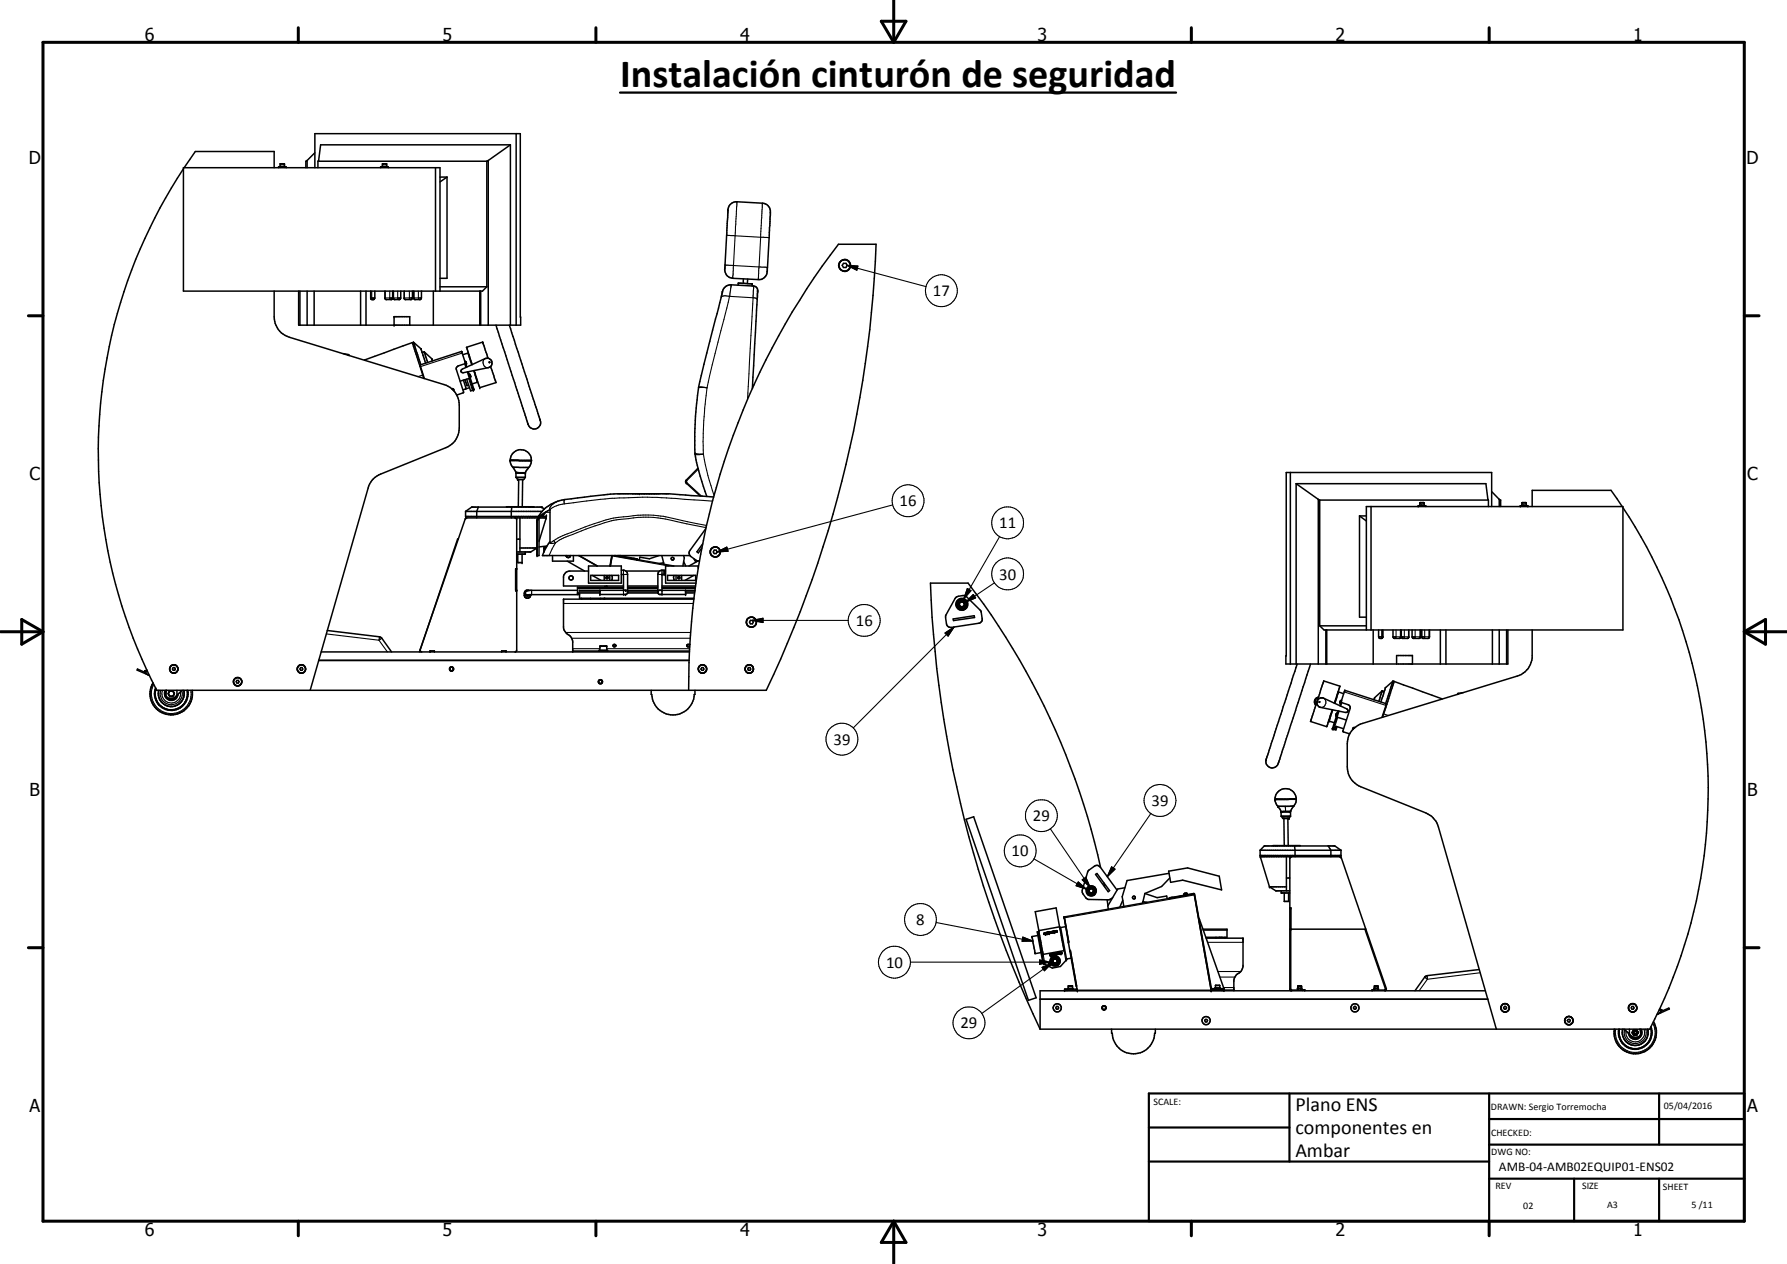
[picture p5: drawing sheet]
<svg xmlns="http://www.w3.org/2000/svg" width="420mm" height="297mm" viewBox="0 0 420 297" stroke-linecap="round" stroke-linejoin="round" font-family="sans-serif">
<defs><g id="words">
<text font-size="9.4" x="145.8" y="20.4">Instalación cinturón de seguridad</text>
<g font-size="4.7">
<text x="304.6" y="261.2">Plano ENS</text>
<text x="304.6" y="266.6">componentes en</text>
<text x="304.6" y="272">Ambar</text>
</g>
<g font-size="4.2">
<text x="34" y="9.6">6</text>
<text x="104" y="9.6">5</text>
<text x="174" y="9.6">4</text>
<text x="244" y="9.6">3</text>
<text x="314" y="9.6">2</text>
<text x="384" y="9.6">1</text>
<text x="6.8" y="38.7">D</text>
<text x="410.6" y="38.7">D</text>
<text x="7" y="112.9">C</text>
<text x="410.8" y="112.9">C</text>
<text x="7" y="187.1">B</text>
<text x="410.8" y="187.1">B</text>
<text x="7" y="261.4">A</text>
<text x="410.8" y="261.4">A</text>
<text x="34" y="290.4">6</text>
<text x="104" y="290.4">5</text>
<text x="174" y="290.4">4</text>
<text x="244" y="290.4">3</text>
<text x="314" y="290.4">2</text>
<text x="384" y="290.4">1</text>
</g>
<g font-size="3.9">
<text x="219.3" y="69.6">17</text>
<text x="211.5" y="119">16</text>
<text x="234.9" y="124.2">11</text>
<text x="234.9" y="136.2">30</text>
<text x="201.2" y="147.1">16</text>
<text x="196" y="175">39</text>
<text x="270.8" y="189.4">39</text>
<text x="242.9" y="193">29</text>
<text x="237.9" y="201.2">10</text>
<text x="215.4" y="217.3">8</text>
<text x="208.4" y="227.4">10</text>
<text x="225.8" y="241.6">29</text>
</g>
<text font-size="3.1" x="352.4" y="275.1">AMB-04-AMB02EQUIP01-ENS02</text>
<g font-size="2.4">
<text x="271.2" y="259.7">SCALE:</text>
<text x="350.6" y="260.8">DRAWN: Sergio Torremocha</text>
<text x="391.2" y="260.6">05/04/2016</text>
<text x="350.6" y="267">CHECKED:</text>
<text x="350.6" y="271.4">DWG NO:</text>
<text x="351.6" y="279.3">REV</text>
<text x="372" y="279.4">SIZE</text>
<text x="391" y="279.6">SHEET</text>
<text x="358.1" y="284.1">02</text>
<text x="377.9" y="283.8">A3</text>
<text x="397.7" y="283.8">5 /11</text>
</g>
</g></defs>
<g fill="none" stroke="#000" stroke-width=".35">
<path d="M43.1 39.7a120.8 120.8 0 0 0-6.2 122.5h143.3a266.9 266.9 0 0 0 25.8-104.8h-8.9a170.5 170.5 0 0 0-35.2 104.8M43.3 39.4l2.6-3.8h18.6v3.8M65.5 39.4v-.2h1.8v.2M65.8 39.1h1.2v.1M65.9 38.5h.1M66.9 39.1l-.1-.6h-.9l-.1 .7M72.2 37.7v1.7M74 39.4v-8h48.3l.1 45h-52.2v-8M74 35.9l-2.1 2v1.5M89.5 39.4v-.2h1.8v.2M89.8 39.2v-.1h1.2v.1M89.9 38.5h1v.6"/>
<path d="M89.9 38.5v.6M90 38.5h-.1M90.8 38.5h.1M102.4 39.4v29M114.5 37.9v29.5M114.8 37.7l-.2 .2h-39.9v1.5M114.8 37.7v38.7M120 34v42.4M120 34l-5.2 3.7M120 34h-44.6l-.6 3.9M121.4 31.4v45M103.5 41.6h1.6"/>
<path d="M105.1 41.6v23.8h-1.6M105.1 41.6l-1.6 1.2M171.7 48l.5-.4 .7-.2 6.4 .4a2.14 2.14 0 0 1 1.8 2.7l-.6 12.3a2.44 2.44 0 0 1-1.5 2.9l-6.7-.3a2.38 2.38 0 0 1-1.8-3.1l.6-13zM64.5 68.4v6.1a5 5 0 0 0 3.5 4.7l36.4 11.2a5 5 0 0 1 3.6 4.8v5.4a4.9 4.9 0 0 1-3.2 4.6l-15.3 6.2a4.8 4.8 0 0 0-2.9 3.3l-13.7 47.5M70.5 68.4v8M72.2 68.4v8M73.9 68.4v8M84.8 68.4v8M86.1 68.4v8M87.2 68.4v1.7l.2 .3h.6l.1-.3v-1.7M90.5 68.4v1.7l.3 .3h1.3l.2-.3v-1.7M92.5 68.4v1.7l.2 .3h1.4l.1-.4v-1.6"/>
<path d="M92.7 76.4v-2h3.6v2M95 68.4v1.7l.3 .3h1.5l.2-.4v-1.6M97.2 68.4v1.6l.3 .4h1.4l.2-.4v-1.6M101.9 68.4v8M103.5 67.4h11M112.8 68.4v8M113 68.4v8M114.5 67.4l-1.1 1h-70.3v-29h60.4v29M116.6 76.4l7.4 22.7a1.6 1.6 0 0 0 1.3 1.6 1.6 1.6 0 0 0 1.8-1l-.1-1-7.3-22.3M174.8 65.5l-.1 1.1M175.7 66.6l-2.1-.1v.6M175.7 66.6l1.2 .1v.5"/>
<path d="M175.8 65.6l-.1 1.1M180.4 63.8h.1M198.3 61.9h.6l.3 .5-.3 .5h-.6l-.3-.5zM80.7 83.1l1.3 .3 .1 .2M96.9 80.5l2.7 8.4M96.9 80.5l-11.2 4.2M97.2 80.4l1.7 5.3M97.2 80.4l1.8 1.6M97.2 80.4l-.3 .1M99 82h.1M99 82l.3 .8M99.3 82.8l.8 2.5"/>
<path d="M99.7 82.7l1.8 1.6 .2 .5M99.7 82.7h.1M99.7 82.7l-.4 .1M99.8 82.7l.7 2.5M106.2 91.4h.4l.1 .4M108.4 87l5.7-2.8a1.14 1.14 0 0 1 1.5 .8 1.14 1.14 0 0 1-.8 1.4l-5.8 1.2-.6-.2zM108.8 83.4l1.3-.4 .8 2.7M109 89.3l.5 1.9-.1 .2M109.3 85l.1-.1a.45 .45 0 0 1 .1 .7M109.3 85.5l.2 .9M109.3 89.2l.5 1.4 .4-.1M109.4 91.4l-.5 .2"/>
<path d="M109.5 85.4l-1-2.8-9.7 3.2 1 3.1M109.5 85.4l.3 .9M109.5 85.4l-1.7 .6-.5 .5 1.7 5.6-.1 .2-1.5 .5M109.7 89.1l.9 2.8 .7-.2M109.9 87.4l1.4 4.3M110.1 87.4l1.4 4.1-.2 .2M110.3 88l.3 .1 .1 .3-.2 .3M110.4 91.1l-1 .3M110.4 88.9l-2.2 .7M111.4 87.1l.9 2.7M112.3 89.8h.1M112.3 89.8l-1.3 .4"/>
<path d="M114.8 84.2l-1.3-3.8-3.8 1.2 1.3 4.1M115.3 86.1l1.3 3.8-3.8 1.2-1.3-4M176.9 91.3l1.2-22.5a1.34 1.34 0 0 0-.3-1.3l-.6-.3-5.3-.3a2.47 2.47 0 0 0-2.3 2.7l-4.1 16a70.7 70.7 0 0 0-2.1 20.9v.2a57.1 57.1 0 0 0 2.8 10M112.5 119.2l-.4 1v1.5M119.1 119.2h6.4M120 108.1v.1M120 119.1v.1M120.3 119.2l-.1 2.2M120.6 109.8l.7 1.2 2.2 .1M120.6 109.8l3.7 .1M120.6 109.8l-.6-.9v-.7h5l-.2 .8-.5 .9M120.6 106.5a2.5 2.5 0 0 1 2.8-.6 2.5 2.5 0 0 1 1.6 2.3l-5-.1 .2-1z"/>
<path d="M121.3 112.2h2.2M121.3 112.2l.4 .4 .3 .1M121.4 111v.1M122 112.7l-.1 6.4M122.9 112.7l-.1 6.4M123.5 111.1v1.1M123.5 112.2l-.4 .5h-1.1M123.5 111.1h-2.2v1.1M124.3 109.9l-.8 1.2M124.5 119.1v.1M124.9 108.2h.1M128 119.7l-.5-.5h-16.6l-1.4 1"/>
<path d="M164.1 110.1l-2.9 2.8v.4l3.5 3.3M167.8 116.8l-10.5-.8h-12.1l-12.4 1.4a8.1 8.1 0 0 0-6.2 4.3M303.4 111v45M304.7 113.7v42.3M304.7 113.7h44.7l.5 3.8M304.7 113.7l5.3 3.6M310 117.3l.2 .2h39.8v1.5M310 117.3v38.7M310.3 117.5v29.6M322.4 119v29M333.4 119v-.1h1.8v.1M333.7 118.9v-.2h1.2v.2"/>
<path d="M333.8 118.7l.1-.6h.9v.6M334.2 118.7l.1 .2M334.3 118.7l.1 .2M350.7 119v-8h-48.3l-.1 45h52.2v-8M350.7 115.5l1.8 1.8M352.5 117.3l.3 .2v1.5M352.5 117.3v1.7M357.5 119v-.1h1.7v.1M357.8 118.9v-.2h1.1v.2M357.8 118.7l.1-.6h.9v.6M358.2 118.7l.1 .2M358.3 118.7l.1 .2"/>
<path d="M360.2 119v-3.8h18.6l2.6 3.8M381.6 119.3a120.6 120.6 0 0 1 6.3 122.6h-143.4M107.7 126.7h-.1l-9 26.5M109.5 120.2h18M109.5 120.2v1.2h17.2M109.5 121.4v.3h17M109.6 121.7l-.2 .3-10.6 30.7 .1 .4 .3 .1M120.3 121.4v.3M121.2 121.7l.3 .4v30.7l-.3 .4M121.3 133.7v5M121.3 133.7h.2M121.5 133.7h-.3v5h.3"/>
<path d="M121.5 126.7h.7M121.7 130.2v2h1.1v-2M122.2 128.8h4.1l-1.5 .9h-3.3M122.2 121.7v8M123.5 129.7v.5h-2M123.6 139v.7l.4 .2 .3-.1M123.7 138.9l-.1 .1M124.4 138.8l-.7 .1M124.4 138.8l-.6-.1a1.1 1.1 0 0 0-.4 1.6 .78 .78 0 0 0 .9 .2 .78 .78 0 0 0 .5-.8M126.6 121.6l-.2 .4M126.8 121.7a5.3 5.3 0 0 1 2.5-1.9v7.6l-.6 .8-1.2 2.4h34.7M127.8 121l-.5 .1"/>
<path d="M128.4 121.7h-1.7v8.9h-.4v-8.3l.1-.5M128.4 121.7l-1.7 5.5M128.4 121.4v.3M128.5 128.5l-.5 .2-.1 1M128.5 121v.4h-1.5M128.6 128.3l-1.9 .2M129.9 130.6v1.3h4.9v-1.3M133.1 130.7a.48 .48 0 0 0 .5 .3 .48 .48 0 0 0 .5-.4v.1M133.1 130.6v.1M133.2 130.8l.3 .2M133.4 131.9l4 2.3M133.5 131h.2"/>
<path d="M134 130.8l-.2 .2M135.8 138.7l-11.4 .1M136 130.6l4.4 2.4-4.2-2.4M136.3 139.4v1.2h26.8M136.3 139.7l-12.1 .1M138.4 133h7.7v4h-7.7zM138.4 134.2h-4.4l-.9 .3-.6 .9v2.3h14.1M138.9 135.2h6.5v1.2h-6.5zM139.2 135.2l2.1 1.2M141 138.9h-4.7v-.2h10.9l.4 .4M142.1 135.2v1.2M142.3 137.7l-.2 .3"/>
<path d="M142.6 135.6a.25 .25 0 0 1 .4 .1 .25 .25 0 0 1-.4 .3l-.2-.2zM142.6 137.7l-.1 .3M142.7 137.7v.3M142.9 135.6v.3M143.4 135.2v1.2M143.8 135.2l.2 .7-.2 .5M143.8 130.6l-.4 2.4M143.9 130.6l-.4 2.4 .4-2.4M144.4 130.6l14 2.4M144.7 130.6l5.1 .8-4.6-.8M145.5 130.6h.1M145.8 130.6l.6 .1"/>
<path d="M146.1 134h.7a.96 .96 0 0 1 .8 1v4.3l-.4 .4h-6.2v-1M146.1 135h.5v3.7M146.3 130.6l.1 .1M146.6 138h-10.8v1.5h.5M147.1 134.2h8M147.6 138h7.1M147.6 138.7h7.1M147.6 137.7h7.1M147.6 138.9h7.1M155 130.6l-2.3 .7-2.3-.4-.1 .7M155.6 130.6l.5 2M155.6 138h7.9"/>
<path d="M155.6 138.7v-3.7h.6v-1h-.8a.96 .96 0 0 0-.7 1v4.3l.3 .4h6.2v-1M155.6 137.7h7.9M156 132.2l-.9 .2M156.2 134.2h.3M157 135.2h6.6v1.2h-6.6zM157.8 131.1l.4-.1 .2 .1v.3a.33 .33 0 0 1-.4 .2 .33 .33 0 0 1-.2-.5zM158.5 135.2l-.1 .5 .2 .7M159 135.2v1.2M159.5 135.6h.3v.3l-.3 .1zM160.3 135.2v1.2M160.7 132l.5 1M160.7 130.6l.2 .5-.3 1.9"/>
<path d="M161.2 138.9h2.2M163.1 135.2l-2.1 1.2M163.1 131.3l.5 .8M163.4 138.7h-8.4l-.3 .4M164.1 131.8l-2.1 1.2M164.2 133.5v-.5h-7.7v4h7.1M165.2 127.8l-1.3 1.9 .3 .2 .8-1.1M165.9 124.2l-3.7 5.2-.2 .6 .4 .8 1.4 .9 .7 .1M167.9 128.5a1.21 1.21 0 0 0-.6 2.1 1.21 1.21 0 0 0 2-.6M167.9 128.5h.5M167.9 129.3h.5l.2 .4-.2 .4h-.5l-.2-.4zM167.9 128.6a1.16 1.16 0 0 0-.5 1.9 1.16 1.16 0 0 0 1.9-.5"/>
<path d="M168.4 128.5a1.11 1.11 0 0 1 .9 1M168.4 128.6l.7 .4 .2 .5M169.3 129.5v.5M319.6 121.2v23.8h1.7M319.6 121.2l1.7 1.2M319.6 121.2h1.7M34.1 157.6v.3M34.1 157.9l.6 .7 .4 .1M34.3 158.1l-2-.9-.1 .3 2.4 .9M34.6 157.5l-.5 .1v.3M34.7 157.8l-.6 .1M39.9 157.4a.97 .97 0 0 1 1-1.2 .97 .97 0 0 1 .8 1.4"/>
<path d="M39.9 157.4l.4 .6 .5 .2M39.9 157.4l.1 .2M39.9 157.1v.3M40.1 157.8l.7 .4M40.7 156.9h.4l.1 .3-.1 .3h-.4l-.2-.3zM40.8 156.2l-.5 .2-.4 .6M41 156.2a1 1 0 0 1 .6 1.7M41.2 158.1l-.4 .1M41.4 158l-.2 .2M41.6 157.8l-.2 .2M55.3 159.4a.95 .95 0 0 0-.2 1.5M55.4 159.4a.96 .96 0 0 1 1.4 .9 .96 .96 0 0 1-1.5 .7"/>
<path d="M55.7 159.9h.3l.2 .3-.2 .3h-.3l-.2-.3zM55.7 159.2a1 1 0 0 0-.7 1.5 1 1 0 0 0 1.7 0 1 1 0 0 0-.7-1.5M70.1 157.8l.7 .4M70.3 158l.5 .2M70.7 156.9h.3l.2 .3-.2 .3h-.3l-.2-.3zM70.8 158.2h.2M70.8 156.2a1 1 0 0 0-.7 1.7M71 156.2l.6 .3 .2 .9M71.4 158l-.4 .2M71.8 157.4a.97 .97 0 0 0-1-1.2 .97 .97 0 0 0-.8 1.4M71.8 157.4l-.2 .5M71.8 157.4l-.4 .6-.4 .2"/>
<path d="M74.9 155.2h87.1M75.5 153.2h86.6M77 148.2l12.2 1.4 .6 .4 2.3 3.2M101.1 153.2v-.2h1v.2M117.9 153.2v-.2h1.1l-.1 .2M118 153v.2M134.7 153h27.4M136.7 140.6v.2M138.8 140.6v.2M140.9 153v-.2h2v.2M141 152.8l.1-1h1.6v1M141.2 140.6v.2"/>
<path d="M142.1 140.6l-.1 .2M142.2 140.6l-.1 .2M144.1 151.7l.2 .3 .5-.2M144.1 151.8l.2-.4 .3 .1 .2 .3M144.2 151.6l.4-.1 .2 .3M162.2 151.4h-.5l-.2 .2 .2 .4h.5M162.2 151.5l-.6 .1-.1 .2M163.1 140.8h-30.6v6.7a3.2 3.2 0 0 0 1.6 2l.6 1.2v2.5M164.2 157.1l.1 .5 .3 .4M164.3 157.6a.97 .97 0 0 1 .5-1.3 .97 .97 0 0 1 1.3 .7 .97 .97 0 0 1-.8 1.2M164.4 157.8l.6 .4M164.8 158.1l.2 .1"/>
<path d="M165 156.9h.3l.2 .3-.2 .3h-.3l-.2-.3zM165 158.2h.3M165 156.2l-.6 .3-.2 .5M165.3 156.2a1 1 0 0 1 .8 .8 1 1 0 0 1-.4 1M165.5 158.1l-.2 .1M175.2 157.4a.97 .97 0 0 1 .8-1.1 .97 .97 0 0 1 1.1 .8 .97 .97 0 0 1-.8 1.1M175.2 157.4l.1 .2M175.3 157.6l.1 .3M175.4 157.8l.2 .2M175.5 145.9v.6M175.5 145.9a1.2 1.2 0 0 1 1.2-.9 1.2 1.2 0 0 1 1.1 .9M175.5 146.5l.4 .7"/>
<path d="M175.5 146.5l.3 .4M175.5 146v.2M175.6 158l.2 .2M175.8 158.1l.5 .1M176 156.9h.3l.2 .3-.2 .3h-.3l-.2-.3zM176.1 156.2l-.7 .3-.2 .9M176.3 156.2a.99 .99 0 0 1 .8 1 .99 .99 0 0 1-.8 1M176.4 145.8h.5l.2 .4-.2 .4h-.5l-.2-.4zM177.4 145.3a1.15 1.15 0 0 0-1.9 .7M177.6 145.5l.2 .5M177.7 146.7a1.22 1.22 0 0 1-1.8 .5M177.8 146v.5"/>
<path d="M177.8 145.9v.6M177.8 146.5a1.21 1.21 0 0 1-1.9 .6M224.1 145.5l5-.8v.4l-4.9 .7zM224.7 140.5a2.29 2.29 0 0 1 1.7-.5l.8 .2 3.4 3.3 .4 2.1-.5 .7-6.8 1.1-.9-.2-.2-.4-.3-2.1zM225.5 140.9h1.3l.1 .2a1.29 1.29 0 0 1-.1 2h-1.3l-.6-1.1zM305 156l-7.2 22.1a1.55 1.55 0 0 0 .9 2.3 1.55 1.55 0 0 0 2-1.4l7.4-23M310.3 147.1l1 .9h70.3v-29h-60.3v29M310.3 147.1h11M311.7 148v8M311.9 148v8M322.9 148v8M324.1 148v1.6l.3 .4h.5l.3-.2v-1.8"/>
<path d="M327.5 148v1.6l.3 .4h1.4l.1-2M328.4 156v-1.9h3.7v1.9M329.5 148v1.6l.3 .4h1.2l.2-.2v-1.8M332 148v1.6l.3 .4h1.5l.2-2M334.3 148v1.8l.2 .2h1.4l.2-.4v-1.6M338.7 148v8M340 148v8M350.9 148v8M352.5 148v8M354.2 148v8M360.2 148v6.6a5.1 5.1 0 0 1-3.5 4.3l-36.4 11.1a5 5 0 0 0-3.5 4.8v5.4a5.1 5.1 0 0 0 3.1 4.7l15.4 6.2a5.3 5.3 0 0 1 2.9 3.2l13.6 47.6M36 160.4a5 5 0 0 0 3.3 7.5 5 5 0 0 0 5.9-5.7"/>
<path d="M36.6 161.6a3.9 3.9 0 0 0 3.4 5.3 3.9 3.9 0 0 0 4.1-4.7M36.6 161.8a3.8 3.8 0 0 0 3.4 5 3.8 3.8 0 0 0 4-4.6M37.4 162.2a3 3 0 0 0 2.9 3.8 3 3 0 0 0 2.9-3.8M38.9 162.2a1.59 1.59 0 0 0 .9 2.3 1.59 1.59 0 0 0 2.1-1.3M39.1 162.2l-.1 1.1 .4 .7 1.3 .1 .9-.7a1.38 1.38 0 0 1-1.9 .9 1.38 1.38 0 0 1-.6-2.1zM39.7 163.3l.2 .4h.8l.1-.4M39.7 163.3l.6 .4 .5-.4M40.1 162.3l-.4 .4v.6M40.4 162.3l.4 .4M40.8 162.7l-.1-.4h-.8l-.4 .7 .2 .3M40.8 162.7l.1 .2M40.9 163.2l-.1 .1"/>
<path d="M40.9 162.9v.3M41.6 162.2v1.2M42.9 162.2l-1.3 1.2M153.1 162.2a5.5 5.5 0 0 0 3.5 5.6 5 5 0 0 0 6.6-4.6h.2v-1M308.1 169.5h.1M308.1 169.5l3.8 1.3M309.7 164.9l-1.6 4.6M309.7 164.7l1.5-4.7 3.8 1.2-1.3 4.1M309.9 164.4l.6-.4 .7 .1 5.4 2.5 .3 .4-.2 .4h-.4l-5.8-1.2a1.16 1.16 0 0 1-.6-1.8zM310 163.8a1.11 1.11 0 0 0-.9 .8 1.11 1.11 0 0 0 .3 1.1M311.9 170.7v.1M313.3 166.8l-1.4 3.9"/>
<path d="M313.3 166.8l-.8 2.7 1.2 .3M313.5 171.3l.3 .1M314.4 170.8l-.3 .7-.3-.1M314.4 168.5l2.2 .7M314.4 167.6h-.2l-.1 .5 .1 .2M314.6 167l-1.3 4.2 .2 .1M314.8 167.1l-1.3 4.2M315 165l.2 .3M315.1 165h-.1M315.2 165.3h.1M315.3 165.1l.9-2.9 9.8 3.2-1.1 3.2M315.3 165.1l-.3 .8"/>
<path d="M315.3 165.1l1.7 .5 .4 .4v.5l-1.6 5.2 .1 .3 1.5 .5M315.4 164.6l-.3 .4M315.5 165.1l-.3 .8M315.9 171.2l-1.8-.5-.3 .7M315.9 163l-1.2-.4-.9 2.7M318.5 171l-.4 .1-.1 .4M325 162.3l-1.8 1.7-.2 .5M325 162.3l-.8 2.5M325 162.3l.4 .2M325.4 162.5l-.7 2.5M325.7 161.6h.1M325.7 161.6l-.3 .9"/>
<path d="M327.5 160.1l-1.7 5.3M327.5 160.1l-1.7 1.5M327.5 160.1h.3M327.8 160.1l11.2 4.2M327.8 160.1l-2.7 8.5M344 162.8l-1.2 .1-.1 .3M227.1 192.5l1.8-.6 14.7 42.6-1.8 .6zM296.3 199.8l1-1h16.5l1.5 1M296.3 199.8h19M296.3 199.8v1.2h19v-1.2M299.3 198.8h6.4M299.9 187.8v.1"/>
<path d="M300.3 198.7v.1M300.4 189.5l.8 1.3 2.2-.1M301.2 191.8l.4 .5h1.5l.3-.5M301.2 191.8h2.2M301.3 190.8h.1M301.7 190.7l-.5 .1v1M301.9 192.3l.1 6.4M302.8 192.3l.1 6.4M303.2 187.8h1.6l-.1 .7-.5 .9M303.3 190.7v.1M303.3 187.8h-3.5M303.3 187.8h1.5a2.5 2.5 0 0 0-3.4-2.3 2.5 2.5 0 0 0-1 4"/>
<path d="M303.4 187.8l-.6 .1M303.4 190.8v1M304.2 189.4l-3.8 .1M304.2 189.4l-.8 1.3M304.4 198.8l.1 2.5M304.7 187.8h.1M304.7 198.7v.1M312.3 198.8l.6 1v1.5M244 218.9l-.1 .1 1.3 7.4 .2 .1M244 218.9l1.4 7.6M244 219.8l-1.4 .3 .3 1.5 .5 2.5 1.4-.2M244.3 218.9h-.3"/>
<path d="M245.4 219.6h.1M245.5 219.3l.1 .2zM245.5 219.5h.2l-.1-.3-.2 .4M245.5 219.5v.1M245.7 219.4v.1M245.7 219.3h.2M245.7 219.3v-.1l.2 .1M245.8 219.3l-.1 .1M245.8 219.2l.1 .3h-.1zM245.9 219.3v.2h-.2M245.9 219.3l-.1 .1M246 219.5h.1"/>
<path d="M246.1 219.1l-.2 .1 .2 .3M246.1 219.2h.1M246.1 219.2v.3M246.2 219.1h.2l.1 .3M246.3 219.1l.1 .1-.2-.1 .1 .2-.3 .2M246.3 219.3l-.3 .2M246.4 219.3h-.1M246.4 219.3l.1 .1M246.5 219.1l.2-.1v.4v-.2M246.5 219.2h.1l-.1 .2M246.5 219.1v.1M246.5 219.1l.2 .1h-.2l.1-.1"/>
<path d="M246.6 219.2h.1M246.6 219.2l-.1 .2M246.8 219.4h.1M246.8 219l.2 .3-.2-.1M246.8 219l.2 .2h-.2M246.8 219v.4M246.8 219v.2M247.2 218.9h.1l.1 .3-.2 .1 .2-.1-.2-.1 .1-.2zM247.4 218.9l.3-.1zM247.6 218.9v.3zM247.7 218.8l.2 .2M247.8 218.9h.1"/>
<path d="M247.9 218.8l-.2 .1M247.9 218.8l.1 .3-.2-.1M247.9 219l-.2 .2zM247.9 218.8v.2M247.9 218.8v.1M248.2 219l-.1-.2v.3v-.4l.2 .4M248.3 218.9h.1M248.3 218.8l.1 .1M248.4 218.7l-.1 .1M248.4 218.7h.1M248.4 218.7v.2M248.5 218.7l.1 .3-.3-.3"/>
<path d="M248.5 218.7h-.2M249.1 217.8l1.1 5.6-4.9 .9-1-5.6M249.1 217.8l-4.8 .9M249.1 217.8l-.8-4.4-4.9 .8 .9 4.5M249.4 218l1.4 7.5M249.4 218h-.2M250.3 215.5v.2M250.3 215.5h-.2l1.4 7.9M250.3 215.7l1 5.7zM250.6 217.8l-1.2 .2M256 208.4h1.1l.6 .9-.6 1h-1.1a1.2 1.2 0 0 1 0-1.9zM257.6 205.5l.3-.2 3 4-.3 .2z"/>
<path d="M258.8 203.9a171 171 0 0 0-31.2-66.9h-8.8a265.9 265.9 0 0 0 25.7 104.9M259.5 207.5l.2 .9M260.3 211.5l.2 1.3M262.6 209.2l-3.9-5.4a.94 .94 0 0 0-1.4-.2l-1.5 1.1-1.3 4.5a2.13 2.13 0 0 0 .8 1.8l.6 .4 4.9 .1 .8-.6M264 211.6l-.7 1.5M264.5 208.6l-1.7 .3-2.3 4 .1 .8M268.7 211.9l1 .1M269.2 210l2.9 .9 2.2-.3 .1 .6M269.2 210l-.6 2.3M274.8 204.7l4.4-.7 7.5 1.9 .5 3.2-9.1-2.3-2.9 .5zM274.9 205.2l-9.9 1.7-1.1 3.8 .3 2.3M274.9 211l5.9-.9 4 22.2h2.9"/>
<path d="M274.9 211l5.9-.9 4 22.7M275 206.3l-1.9 2-3.9 1.7M275 210.9v.1M278.4 210.2v.1M278.5 210.3l-.2 .1M278.6 210.4v.1M279 210.4h.1M279.1 210.1h-.1M279.1 210.1l-.7 .1a.45 .45 0 0 1 .4-.3 .45 .45 0 0 1 .4 .3M279.2 210.1l-.7 .2M279.2 210.1h.1M279.2 210.1v.1"/>
<path d="M280.7 210.1l-30.4 5.4M281.9 215.9l5.8 16.5h-2.9l-.1-.2M282.9 218.4h5.6v1.9h-5M282.9 218.6h5.6M296.3 201.3l2.2 7.1M296.3 201v.3M298.5 208.4h4M298.5 208.4l1.5 .9h3.3M301.2 209.3v.5h2.1M302 209.8v2h1v-2M302.5 206.3h.8M302.5 201.3v8"/>
<path d="M303.3 218.4h17.8M303.3 213.4h.2v19.1l.2 .2 3.1-.1v.2M303.6 201.3l-.3 .4v30.8l.3 .3M315.1 201.3l.3 .3 10.6 30.7-.3 .5M315.2 201v.3h-18.9M320.9 218.4l4.8 14-.1 .3h-3v.1M244.5 234.8h105.3M246.5 226.5l.2-.1zM246.6 226.6l.1 .1-.1 .1 .2-.1M246.6 226.6h.1M246.7 226.6l.1 .1M246.9 224.3v.3l.2-.1"/>
<path d="M246.9 226.4h.1M246.9 224.3h.1M246.9 226.5h.1M247 224.3l.1 .2M247 226.4v.1M247 226.4h-.2l.2 .3-.1-.2M247 226.7h.1M247 226.5l.1 .2M247.1 224.5l-.1 .1M247.1 226.6l.1 .1h-.4M247.2 224.5l-.1-.3h.2l-.1 .3M247.2 224.5h.1"/>
<path d="M247.6 224.9h1a1.19 1.19 0 0 1 0 1.9h-1l-.3-.5a.55 .55 0 0 1 0-1zM247.6 224.4l-.1-.2 .1 .3-.2-.3-.1 .3h-.1M247.6 224.4l-.4 .1-.3-.3-.1 .2 .2 .2M247.6 224.3l.3 .1zM247.7 224.2h.1h-.2l.1 .1M247.7 224.1l-.1 .1M247.7 224.1l.2 .4-.2-.2M247.8 224.3h-.1M248 224.3v-.2l.1 .2M248 224.3h.1M248.1 224.3l.1 .1-.2-.3v.2M248.3 224l.2-.1 .1 .4h-.2h.1v-.3z"/>
<path d="M248.4 224.2h.1M248.4 236.5h.3l.2 .4-.2 .3h-.3l-.2-.3zM248.6 223.9h.2v.4zM248.7 224.3h.1M248.9 223.9h.2l-.1 .1M248.9 223.9v.1M248.9 224l.2 .1M249 223.9h.1l.1 .3M249 224.1l-.1 .1 .1-.1M249.1 224.1l.1 .1M249.2 223.8l.3 .4-.3-.1v.1zM249.3 223.9l.1 .1z"/>
<path d="M249.5 223.8l.2 .3-.2-.2 .1-.1v.1h-.1zM250.3 232.7h3M250.8 225.5l-1.5 1.6-1.9 .4-2-1M251.1 232.5v-.2h1.2v.2M251.2 231.7v.6M251.2 231.7h1v.6M251.2 231.7h.1M251.5 223.4h.2l1.4 8.3h-.1zM251.5 223.4h.2l1.6 9.3M251.9 225.2l-1 .1-.1 .2M253.3 232.7v.1M253.3 232.4l-3 .1v.3"/>
<path d="M253.3 232.7h-.2M253.3 232.8h.1M259.2 236.6l.3-.2 .4 .2v.6h-.6zM283.4 239.6h.3l.2 .2-.2 .4h-.3l-.2-.4zM283.6 220.5h8.7v6.7a2.85 2.85 0 0 1-1.7 2l-.5 1.2v2.4M284.7 232.5h3.1v.3M284.7 232.4l.1 .1M284.8 232.7h3M285.7 232.3v-.1h1.2v.1M285.8 232.2v-.6h1v.6M285.9 220.3v.2M286 232.4v.1"/>
<path d="M286.6 232.4v.1M287.6 232.4v.1M287.8 232.7h2.3M288 220.3v.2M305 232.7v-.5h1.1v.5M305.1 232.2v-.5h.9v.5M305.3 231.7h.6M305.3 232.2v.5M305.8 232.2v.5M318.4 236.5h.3l.2 .4-.2 .3h-.3l-.2-.3zM323 232.7v-.5h1.1v.5M323.1 232.2v-.5h.9v.5"/>
<path d="M323.3 231.7h.6M323.3 232.2v.5M323.8 232.2v.5M347.8 227.8l-12.3 1.5-.4 .2-2.4 3.3M349.2 232.8h-104.7v9.1M353.1 237.5a.99 .99 0 0 1 .1-1.4 .99 .99 0 0 1 1.4 0 .99 .99 0 0 1 0 1.4M353.1 237.5l.4 .3M353.1 237.4l.4 .3M353.5 237.7l.5 .1M353.7 236.5h.3l.2 .4-.2 .3h-.3l-.2-.3zM354.2 237.7l-.7 .1M354.4 237.6l-.2 .1"/>
<path d="M354.6 237.4l-.4 .4M354.8 236.8a.96 .96 0 0 0-1.3-.9 .96 .96 0 0 0-.4 1.5M354.8 237l-.2 .4M368.7 239.6h.4l.1 .2-.1 .4h-.4l-.2-.4zM383.1 237.5a1 1 0 0 1 .1-1.4 1 1 0 0 1 1.4 0 1 1 0 0 1 0 1.4M383.1 237.5l.4 .3M383.1 237.4a.97 .97 0 0 1 .1-1.3 .97 .97 0 0 1 1.3 0 .97 .97 0 0 1 .1 1.3M383.1 237.4l.4 .3M383.5 237.7l.7 .1M383.7 236.5h.3l.2 .4-.2 .3h-.3l-.2-.3zM384.2 237.7l-.5 .1M384.5 237.6l-.3 .2"/>
<path d="M384.6 237.4l-.1 .3M390.1 237.4l.5 .1M390.2 237.2l.5 .1-.1 .2M390.4 237.7l2-.8 .1 .2-2.3 .9M390.6 237.5l-.6 .7-.4 .2M261.4 241.9a6.4 6.4 0 0 0 1.3 4 5 5 0 0 0 5.4 1.5 5 5 0 0 0 3.4-4.6h.1v-.9M368.1 240.5a.99 .99 0 0 1 .2-1.4 .99 .99 0 0 1 1.4 .2 .99 .99 0 0 1-.3 1.4M368.1 240.5l.2 .2M368.1 240.5a.96 .96 0 0 1 .2-1.4 .96 .96 0 0 1 1.3 .2 .96 .96 0 0 1-.2 1.3M368.3 240.7l.5 .1M368.3 240.6l.5 .2M368.8 240.8h.2"/>
<path d="M369.2 240.7l-.2 .1M369.4 240.6l-.4 .2M381.6 241.9a3 3 0 0 0 2.9 3.8 3 3 0 0 0 2.9-3.8M381.9 241.9l1 .8M383.1 241.9v1.1a1.4 1.4 0 0 0 1.9 .9 1.4 1.4 0 0 0 .6-2l.1 .8a1.22 1.22 0 0 1-.8 1.1 1.22 1.22 0 0 1-1.3-.3l-.7-.8M384.1 242h.7l.4 .7-.4 .6h-.7a.84 .84 0 0 1 0-1.2zM385.9 241.9a1.61 1.61 0 0 1-1 2.3 1.61 1.61 0 0 1-2-1.4M388.1 241.4a3.9 3.9 0 0 1-3.4 5.1 3.9 3.9 0 0 1-4-4.6M388.2 241.3a4 4 0 0 1-3.4 5.3 4 4 0 0 1-4.2-4.7M388.8 240.1a5 5 0 0 1-3.4 7.5 5 5 0 0 1-5.9-5.7"/>
<circle cx="198.6" cy="62.4" r="1.33"/>
<circle cx="198.6" cy="62.4" r="1.41"/>
<circle cx="134.3" cy="135.8" r=".5"/>
<circle cx="106.2" cy="157.2" r=".5"/>
<circle cx="106.2" cy="157.2" r=".43"/>
<circle cx="226.1" cy="142" r=".7"/>
<circle cx="226.1" cy="142" r=".58"/>
<circle cx="226.2" cy="142" r="1.02"/>
<circle cx="226.2" cy="142" r="1.41"/>
<circle cx="141.2" cy="160.2" r=".5"/>
<circle cx="141.2" cy="160.2" r=".42"/>
<circle cx="256.6" cy="209.4" r="1.2"/>
<circle cx="256.6" cy="209.3" r=".61"/>
<circle cx="256.6" cy="209.3" r=".5"/>
<circle cx="256.6" cy="209.3" r=".88"/>
<circle cx="266.6" cy="210.9" r=".34"/>
<circle cx="248.1" cy="225.9" r=".5"/>
<circle cx="248.1" cy="225.8" r=".88"/>
<circle cx="248.1" cy="225.9" r="1.2"/>
<circle cx="248.1" cy="225.8" r=".59"/>
<circle cx="248.6" cy="236.8" r=".96"/>
<circle cx="259.6" cy="236.9" r=".51"/>
<circle cx="283.6" cy="239.8" r=".97"/>
<circle cx="318.6" cy="236.8" r=".96"/>
<circle cx="384.5" cy="242.7" r=".34"/>
<circle cx="384.5" cy="242.6" r=".4"/>
</g>
<g fill="#000">
<circle cx="65.8" cy="39.1" r=".18"/>
<circle cx="66.9" cy="38.5" r=".18"/>
<circle cx="67" cy="39.1" r=".18"/>
<circle cx="90" cy="38.5" r=".18"/>
<circle cx="90.8" cy="38.5" r=".18"/>
<circle cx="171.1" cy="49.3" r=".18"/>
<circle cx="92.7" cy="76.4" r=".18"/>
<circle cx="92.7" cy="74.4" r=".18"/>
<circle cx="169.9" cy="68.5" r=".18"/>
<circle cx="176.9" cy="66.7" r=".18"/>
<circle cx="178.1" cy="68.3" r=".18"/>
<circle cx="97.2" cy="80.4" r=".18"/>
<circle cx="98.8" cy="85.8" r=".18"/>
<circle cx="101.5" cy="84.3" r=".18"/>
<circle cx="108.5" cy="82.6" r=".18"/>
<circle cx="109.5" cy="85.6" r=".18"/>
<circle cx="111.3" cy="91.7" r=".18"/>
<circle cx="112.8" cy="91.1" r=".18"/>
<circle cx="113.5" cy="80.4" r=".18"/>
<circle cx="120" cy="108.2" r=".18"/>
<circle cx="120" cy="108.1" r=".18"/>
<circle cx="121.7" cy="112.6" r=".18"/>
<circle cx="123.5" cy="111.1" r=".18"/>
<circle cx="124.9" cy="108.2" r=".18"/>
<circle cx="127.5" cy="119.2" r=".18"/>
<circle cx="333.4" cy="118.9" r=".18"/>
<circle cx="333.9" cy="118.1" r=".18"/>
<circle cx="334.3" cy="118.7" r=".18"/>
<circle cx="357.5" cy="118.9" r=".18"/>
<circle cx="357.8" cy="118.7" r=".18"/>
<circle cx="358.9" cy="118.7" r=".18"/>
<circle cx="359.2" cy="118.9" r=".18"/>
<circle cx="109.5" cy="121.7" r=".18"/>
<circle cx="121.3" cy="138.7" r=".18"/>
<circle cx="121.5" cy="138.7" r=".18"/>
<circle cx="122.8" cy="132.2" r=".18"/>
<circle cx="126.3" cy="122.6" r=".18"/>
<circle cx="126.3" cy="130.6" r=".18"/>
<circle cx="126.3" cy="128.8" r=".18"/>
<circle cx="126.6" cy="121.7" r=".18"/>
<circle cx="126.8" cy="121.1" r=".18"/>
<circle cx="128.4" cy="121.7" r=".18"/>
<circle cx="135.8" cy="139.5" r=".18"/>
<circle cx="141" cy="138.7" r=".18"/>
<circle cx="141" cy="139.7" r=".18"/>
<circle cx="147.1" cy="138.7" r=".18"/>
<circle cx="147.1" cy="139.7" r=".18"/>
<circle cx="147.6" cy="139.2" r=".18"/>
<circle cx="149.8" cy="131.4" r=".18"/>
<circle cx="154.7" cy="139.2" r=".18"/>
<circle cx="156.2" cy="135" r=".18"/>
<circle cx="161.2" cy="138.7" r=".18"/>
<circle cx="161.2" cy="139.7" r=".18"/>
<circle cx="34.1" cy="157.6" r=".18"/>
<circle cx="101.1" cy="153" r=".18"/>
<circle cx="134.7" cy="153" r=".18"/>
<circle cx="140.9" cy="152.8" r=".18"/>
<circle cx="141.2" cy="151.8" r=".18"/>
<circle cx="297.7" cy="178.5" r=".18"/>
<circle cx="312.5" cy="169.5" r=".18"/>
<circle cx="313.3" cy="171.2" r=".18"/>
<circle cx="313.5" cy="171.3" r=".18"/>
<circle cx="315.2" cy="164.7" r=".18"/>
<circle cx="315.4" cy="164.6" r=".18"/>
<circle cx="316.2" cy="162.2" r=".18"/>
<circle cx="325" cy="162.3" r=".18"/>
<circle cx="326" cy="165.4" r=".18"/>
<circle cx="327.5" cy="160.1" r=".18"/>
<circle cx="299.8" cy="187.8" r=".18"/>
<circle cx="299.8" cy="187.9" r=".18"/>
<circle cx="299.9" cy="187.8" r=".18"/>
<circle cx="300.4" cy="189.5" r=".18"/>
<circle cx="301.3" cy="190.8" r=".18"/>
<circle cx="303.1" cy="192.3" r=".18"/>
<circle cx="303.3" cy="190.7" r=".18"/>
<circle cx="245.7" cy="219.2" r=".18"/>
<circle cx="245.8" cy="219.2" r=".18"/>
<circle cx="245.8" cy="219.5" r=".18"/>
<circle cx="245.8" cy="219.3" r=".18"/>
<circle cx="245.8" cy="219.4" r=".18"/>
<circle cx="246.2" cy="219.5" r=".18"/>
<circle cx="246.2" cy="219.2" r=".18"/>
<circle cx="246.2" cy="219.1" r=".18"/>
<circle cx="246.3" cy="219.1" r=".18"/>
<circle cx="246.3" cy="219.2" r=".18"/>
<circle cx="246.5" cy="219.1" r=".18"/>
<circle cx="246.5" cy="219.2" r=".18"/>
<circle cx="246.6" cy="219.1" r=".18"/>
<circle cx="246.7" cy="219.4" r=".18"/>
<circle cx="247.7" cy="218.9" r=".18"/>
<circle cx="247.8" cy="218.8" r=".18"/>
<circle cx="247.8" cy="218.9" r=".18"/>
<circle cx="247.9" cy="218.9" r=".18"/>
<circle cx="248" cy="219.1" r=".18"/>
<circle cx="248.3" cy="218.8" r=".18"/>
<circle cx="248.4" cy="218.9" r=".18"/>
<circle cx="248.4" cy="218.7" r=".18"/>
<circle cx="249.1" cy="217.8" r=".18"/>
<circle cx="250.1" cy="215.5" r=".18"/>
<circle cx="275" cy="211.1" r=".18"/>
<circle cx="278.3" cy="210.3" r=".18"/>
<circle cx="278.4" cy="210.2" r=".18"/>
<circle cx="278.5" cy="209.9" r=".18"/>
<circle cx="279.1" cy="210.1" r=".18"/>
<circle cx="296.3" cy="201.3" r=".18"/>
<circle cx="298.5" cy="208.4" r=".18"/>
<circle cx="303.3" cy="213.4" r=".18"/>
<circle cx="303.5" cy="218.4" r=".18"/>
<circle cx="303.5" cy="213.4" r=".18"/>
<circle cx="315.2" cy="201.3" r=".18"/>
<circle cx="242.6" cy="220.1" r=".18"/>
<circle cx="245.3" cy="224.3" r=".18"/>
<circle cx="245.4" cy="226.5" r=".18"/>
<circle cx="246.7" cy="226.5" r=".18"/>
<circle cx="246.8" cy="226.7" r=".18"/>
<circle cx="247" cy="224.3" r=".18"/>
<circle cx="247" cy="224.5" r=".18"/>
<circle cx="247.2" cy="224.5" r=".18"/>
<circle cx="247.3" cy="224.5" r=".18"/>
<circle cx="247.7" cy="224.3" r=".18"/>
<circle cx="247.7" cy="224.4" r=".18"/>
<circle cx="248.3" cy="224" r=".18"/>
<circle cx="248.4" cy="224.2" r=".18"/>
<circle cx="248.4" cy="224.3" r=".18"/>
<circle cx="249" cy="223.9" r=".18"/>
<circle cx="249.5" cy="224.2" r=".18"/>
<circle cx="249.6" cy="223.8" r=".18"/>
<circle cx="250.3" cy="232.7" r=".18"/>
<circle cx="250.7" cy="225.6" r=".18"/>
<circle cx="251.2" cy="221.4" r=".18"/>
<circle cx="251.5" cy="223.4" r=".18"/>
<circle cx="252.3" cy="232.3" r=".18"/>
<circle cx="253.3" cy="232.8" r=".18"/>
<circle cx="284.8" cy="232.7" r=".18"/>
<circle cx="284.8" cy="232.8" r=".18"/>
<circle cx="287.8" cy="232.7" r=".18"/>
<circle cx="292.3" cy="220.5" r=".18"/>
<circle cx="305.1" cy="231.7" r=".18"/>
<circle cx="305.3" cy="231.7" r=".18"/>
<circle cx="305.3" cy="231.6" r=".18"/>
<circle cx="305.9" cy="231.7" r=".18"/>
<circle cx="306" cy="231.7" r=".18"/>
<circle cx="323.3" cy="231.7" r=".18"/>
<circle cx="323.8" cy="231.6" r=".18"/>
<circle cx="323.9" cy="231.7" r=".18"/>
<circle cx="324" cy="231.7" r=".18"/>
<circle cx="390.7" cy="237.3" r=".18"/>
</g>
<g fill="none" stroke="#000" stroke-width=".25">
<path d="M65.9 38.5h1M66.9 38.5h.1M89.9 38.5h1M170.8 55.3l2 .1M172.8 55.4l-.3 7M172.8 55.4l6 .4M173.3 47.4l-.5 8M178.8 55.8h2M178.8 55.8l-.3 6.9M179.3 47.8l-.5 8M87.2 70h.1M87.2 70h.9"/>
<path d="M87.2 70l.1 .4h.2M87.2 68.4v1.6M87.4 68.4v1.7l.4 .3 .2-.4M90.5 70h.1M90.5 70h1.8M90.6 68.4v1.6l.3 .4M91.6 68.4v1.7l.4 .3 .2-.4M92.3 70h.1M92.5 70h.1M92.5 70h1.7M92.5 68.4v1.6l.2 .4h.2M93.5 68.4l.1 2h.4l.1-.4"/>
<path d="M94.2 70h.1M95 70h.1M95 70h2M95.1 70l.1 .4h.2M95.1 68.4v1.6M96.3 68.4v1.7l.3 .3 .2-.4M97.2 70h1.9M97.4 68.4v1.7l.3 .3M98.4 68.4v1.7a.3 .3 0 0 0 .3 .3 .3 .3 0 0 0 .3-.4M170.5 62.3l2 .1M171.5 69.6l5.6 .4M171.5 69.6l-5.3 21.5"/>
<path d="M171.5 69.6a1.95 1.95 0 0 0-1.9 .2M171.9 67h.1M171.9 66.9l-.4 2.7M172.5 62.4l-.2 3M172.5 62.4l6 .3M177.1 70l-1.3 23.9M177.1 70l.7 .1 .2 .3M177.2 67.2h.1M177.2 67.2l-.1 2.8M178.3 65.7h.1M178.5 62.7l2 .1M178.5 62.7l-.2 3"/>
<path d="M199.2 62.4l2.5 .1-.2 1zM199.2 62.4l18.5 5M81.9 83.3h.1M81.9 83.3v.2M99.4 88.1l-1.2 .4M106.4 91.5l.1 .2M108.7 83l-9.8 3.1M109.3 85h.1M109.3 85l.2 .6M109.5 85.6h.1M110.2 88.9l.9 2.8M110.3 87.9l.3 .8"/>
<path d="M111.4 91.4l-.2 .1M114.1 84.2a1.17 1.17 0 0 0-.5 1.4 1.17 1.17 0 0 0 1.2 .8M115 85l.2 .1-.1 .2zM164.2 91.1h2M164.2 91l.8-.1 1.2 .2M166.2 91.1l-.7 7.7-.1 7.9M131.2 117.8a2.58 2.58 0 0 0-2 2M132.7 118.4a4.9 4.9 0 0 0-3.4 1.4M132.8 117.4l-.2 .4 .1 .6M150.3 116h.1M161.4 112.8h.1M161.4 113.5h.1"/>
<path d="M161.4 112.8l.1 .1M161.5 113.4l-.1 .1M161.5 112.9v.5M161.5 113.4l3.5 3.2M163.4 106.5l.5 .2h1.5M163.4 106.7l.3 .1 1.7-.1M164 110.1l.2 .1M164.2 110.3l-2.7 2.6M165.4 106.7a54.1 54.1 0 0 0 2.5 9.7M167.5 117.8l-8.6-.7a83 83 0 0 0-12.2-.1l-5.5 .3-8.5 1.1M209.9 118.7l-41.3 11M333.8 118.2h1"/>
<path d="M334.2 118.7h.1M357.8 118.2h1M358.2 118.7h.1M123.3 139.4a.74 .74 0 0 0 .5 .7 .74 .74 0 0 0 .9-.4M123.3 139.8a.76 .76 0 0 0 .7 .8 .76 .76 0 0 0 .8-.8M123.5 139.3l.4 .5h.3M125 138.7v1M126.3 122.6h.1M126.3 122.5h.1M126.4 121.8l-.1 .8M126.6 121.6l-.2 .4M126.7 121.7h.1"/>
<path d="M126.7 121.7l-.4 .9M126.8 121.3v.4M126.8 121.1l-.1 .6M126.8 121.1l-.1 .4M126.9 120.9l-.1 .2M127.8 121l-.5 .1h.2M127.9 128.9h.4M128 120.5h.2M128.2 120.5l-.4 .5M128.2 120.4h1.1M128.3 120.3l-.1 .2M129.2 127.4l.4 .3 1-.1"/>
<path d="M130.2 127l.4 .6M130.2 127l-.5 .4h-.4M130.6 127.6l-1.5 3M135.8 138.3h10.8M135.8 139.2h5.2M136.3 139.4h4.7M143.9 130.6l13.4 2.4M146.6 138.7h.1M146.6 139.7h.1M146.6 135h.1M146.6 135h1M146.6 134v1"/>
<path d="M146.6 138.7v1M147.1 138.7h.5M147.5 139.4h7.2M147.6 138.3h7.1M147.6 139.2h7.1M149 131.2v.1M154.7 138.7h.4M154.7 135h.9M155.6 138.7h.1M155.6 139.7h.1M155.6 135h.1M155.6 138.3h7.9"/>
<path d="M155.6 134v1M155.6 138.7v1M161.2 139.2h2.2M161.2 139.4h2.1M166 124l-4.5-.9a34.6 34.6 0 0 0-11.4-1.5l-1.2 .1a39.6 39.6 0 0 0-14.2 3.9l-2.2 .8-1.9 1.2M166.1 123.5l-2.2-.4a71.5 71.5 0 0 0-10.3-2 37.8 37.8 0 0 0-16 2.7l-5.3 2.1-2.1 1.1M168.6 129.7l2.3-1.1 .3 .9zM227.4 138.3l.9 .5-1.7 1.9zM233.8 136.9l-6.8 4.6M235 126.1l-8.3 14.4M76.7 149l12.4 1.5M89.1 150.5l2 2.7"/>
<path d="M89.2 149.6l-.1 .9M89.7 150h.1M89.7 150l-.6 .5M132.5 141.8h30.5M133 148.6h29.4M134.4 150h27.9M134.7 152.4h6.3M141 151.9h1.7M142.7 151.9h.1M142.7 152.4h19.4M161.8 151.4v.1M176.9 145.8l2.5-.5v1z"/>
<path d="M176.9 145.8h22.5M222.2 148.8l2.1-1.4-1.4 2.1zM224.3 147.4l-23.7 23.7M226.9 140.5l1.4-1.7-.9-.5-.8 2.2M227 141.5l1.8-1.8 .6 .8zM227.5 141.1l-.5 .4M227.7 140.9l1.1-1.2 .6 .8-2.4 1M324.1 149.6h1.1M324.9 148v1.8l-.4 .2-.2-.4M325.1 148v1.6l-.3 .4M327.5 149.6h1.8M328.2 148v1.6a.29 .29 0 0 1-.2 .4 .29 .29 0 0 1-.3-.4"/>
<path d="M329.3 148v1.8l-.3 .2M329.3 149.6h.1M329.5 149.6h1.7M330.2 148v1.8l-.4 .2-.2-.4M331.2 148v1.8l-.3 .2M331.2 149.6h.1M332 149.6h2M332.7 148v1.8l-.4 .2-.1-.4M333.9 149.6l-.1 .4h-.2M333.9 148v1.6M334 149.6h.1M334.3 149.6h.1"/>
<path d="M334.3 149.6h1.8M334.4 149.6l.1 .4M334.5 150h.1M335 148v1.8l-.4 .2M336 148v1.8l-.3 .2M36 160.5a4.9 4.9 0 0 0 3.4 7.4 4.9 4.9 0 0 0 5.8-5.7M36.1 160.8a4.7 4.7 0 0 0 3.4 6.8 4.7 4.7 0 0 0 5.4-5.4M36.7 161.9a3.8 3.8 0 0 0 3.4 4.9 3.8 3.8 0 0 0 3.8-4.6M37.3 162.2a3.1 3.1 0 0 0 3 3.9 3.1 3.1 0 0 0 3-3.9M37.8 162.2a2.59 2.59 0 0 0 2.4 3.4 2.59 2.59 0 0 0 2.5-3.3M38.2 162.2a2.21 2.21 0 0 0 1.9 3 2.21 2.21 0 0 0 2.3-2.6M310 163.9a1.2 1.2 0 0 0-.6 1.8"/>
<path d="M310.1 164.9l.2-.1v.2l-.1 .1zM311.2 164.1a1.2 1.2 0 0 1 .4 1.3 1.2 1.2 0 0 1-1.1 .8M313.3 171.1h.2M314.4 167.6l-.2 .7M314.5 168.6l-.9 2.8M315.2 165.3h.1M315.4 164.6h.1M315.4 164.6l-.2 .7M316 162.6l9.9 3.2M318.3 171.2l-.1 .1M325.3 167.8l1.2 .3M342.8 162.9l.1 .2"/>
<path d="M247 194.8l9.3 13.7M270.6 191.2l-10.3 14.8M302.2 189.5l.1 1.2M220.1 216.8l22.8 4.3M243.1 201.8l12.2 7.1-2.3-.7 .5-.9 1.8 1.5M253.5 207.3l1.9 1.7-2.4-.8zM254.5 206.8l.8-.6 1 2.3zM255.7 207.9l-1.2-1.1 .8-.6 1 2.3M255.9 208.1l.4 .4M261.4 203.7l.8 .6-1.9 1.7zM275.7 210.9h.1M279.1 210.1l-.7 .1"/>
<path d="M280.7 210v.1M280.8 210.1h.1M280.8 210.3l-30.6 5.4M214.1 226.1h31.7M240.5 220.2l2.4 .9-2.6 .1zM244.4 225.6l2.5 .5-2.5 .5zM245 227.3l2.3-1-1.7 1.8zM245.3 224.3l.4 2.3M245.5 227.1l-.5 .2 .6 .8 .9-1M246.1 225.9l-1.7-.3v1l1-.2M246.2 227.1l-15.4 11.1M247.3 226.3l-.5 .4"/>
<path d="M247.3 226.3l-.5 .5M247.3 226.3l-.5 .2M250.2 223.4l.4 2.3M250.9 232.5v.3M251.2 231.7h1M253.1 232.5v.2M253.3 232.7h31.5M283.9 221.4h8.4M284.8 232.5v.2M284.8 232.2h-.1M284.9 232.3v.1M285.8 231.6h1"/>
<path d="M286.3 228.3h5.4M286.8 229.6h3.6M286.9 232.3v.1M287.2 232.5v.3M287.7 232.1h2.4M303.3 232.5h.2M303.7 232.7v.1M306.3 232.7v.1M323.1 232.7v.1M325.6 232.7v.1M326 232.3l-.3 .1M335 229.6l.6 .5"/>
<path d="M335.5 229.3l.1 .8M335.6 230.1l-1.9 2.7M348 228.6l-12.4 1.5M381.5 241.9a3.1 3.1 0 0 0 3 3.9 3.1 3.1 0 0 0 3-3.9M386.5 241.9a2.21 2.21 0 0 1-1.8 2.9 2.21 2.21 0 0 1-2.4-2.6M386.9 241.9a2.59 2.59 0 0 1-2.4 3.3 2.59 2.59 0 0 1-2.5-3.3M388.1 241.5a3.8 3.8 0 0 1-3.4 4.9 3.8 3.8 0 0 1-3.9-4.5M388.6 240.5a4.7 4.7 0 0 1-3.4 6.8 4.7 4.7 0 0 1-5.3-5.4M388.7 240.2a4.9 4.9 0 0 1-3.3 7.3 4.9 4.9 0 0 1-5.8-5.6"/>
<circle cx="221.4" cy="68.3" r="3.8"/>
<circle cx="213.5" cy="117.7" r="3.8"/>
<circle cx="236.9" cy="122.9" r="3.8"/>
<circle cx="236.9" cy="134.9" r="3.8"/>
<circle cx="203.2" cy="145.8" r="3.8"/>
<circle cx="226.2" cy="142" r=".64"/>
<circle cx="198" cy="173.7" r="3.7"/>
<circle cx="239.9" cy="200" r="3.8"/>
<circle cx="244.9" cy="191.7" r="3.7"/>
<circle cx="272.7" cy="188.1" r="3.7"/>
<circle cx="216.4" cy="216.1" r="3.7"/>
<circle cx="210.3" cy="226.1" r="3.8"/>
<circle cx="227.8" cy="240.4" r="3.7"/>
<circle cx="384.5" cy="242.6" r=".64"/>
</g>
<g fill="none" stroke="#000" stroke-width=".71">
<path d="M10.1 9.9h400v277.1h-400zM70.1 6.5v3.4M140.1 6.5v3.4M207.2 5h5.8l-2.9 4.9zM210.1 0v9.9M280.1 6.5v3.4M350.1 6.5v3.4M6.7 74.2h3.4M410.1 74.2h3.5M.1 148.5h10M5.1 145.6l5 2.9-5 2.9zM410.1 148.5h10"/>
<path d="M410.1 148.5l5-2.9v5.8zM6.7 222.7h3.4M410.1 222.7h3.5M70.1 287v3.4M140.1 287v3.4M210.1 287v10M210.1 287l2.9 5h-5.8zM280.1 287v3.4M350.1 287v3.4"/>
</g>
<path d="M270.1 257h140v30h-140zM303.2 257v16M350.1 257v30M390.1 257v12M270.1 265h33.1M270.1 273h80M350.1 277h60M350.1 269h60M350.1 263h60M370.1 277v10M390.1 277v10" fill="none" stroke="#000" stroke-width=".51"/>
<path d="M145.8 21.8h130.7" fill="none" stroke="#000" stroke-width=".53"/>
<path d="M199.2 62.4l2.5 .1-.2 1zM168.6 129.7l2.3-1.1 .3 .9zM227.4 138.3l.9 .5-1.7 1.9zM227 141.5l1.8-1.8 .6 .8zM176.9 145.8l2.5-.5v1zM222.2 148.8l2.1-1.4-1.4 2.1zM253.5 207.3l1.9 1.7-2.4-.8zM254.5 206.8l.8-.6 1 2.3zM261.4 203.7l.8 .6-1.9 1.7zM240.5 220.2l2.4 .9-2.6 .1zM244.4 225.6l2.5 .5-2.5 .5zM245 227.3l2.3-1-1.7 1.8z" fill="#000"/>
<use href="#words"/>
</svg>
